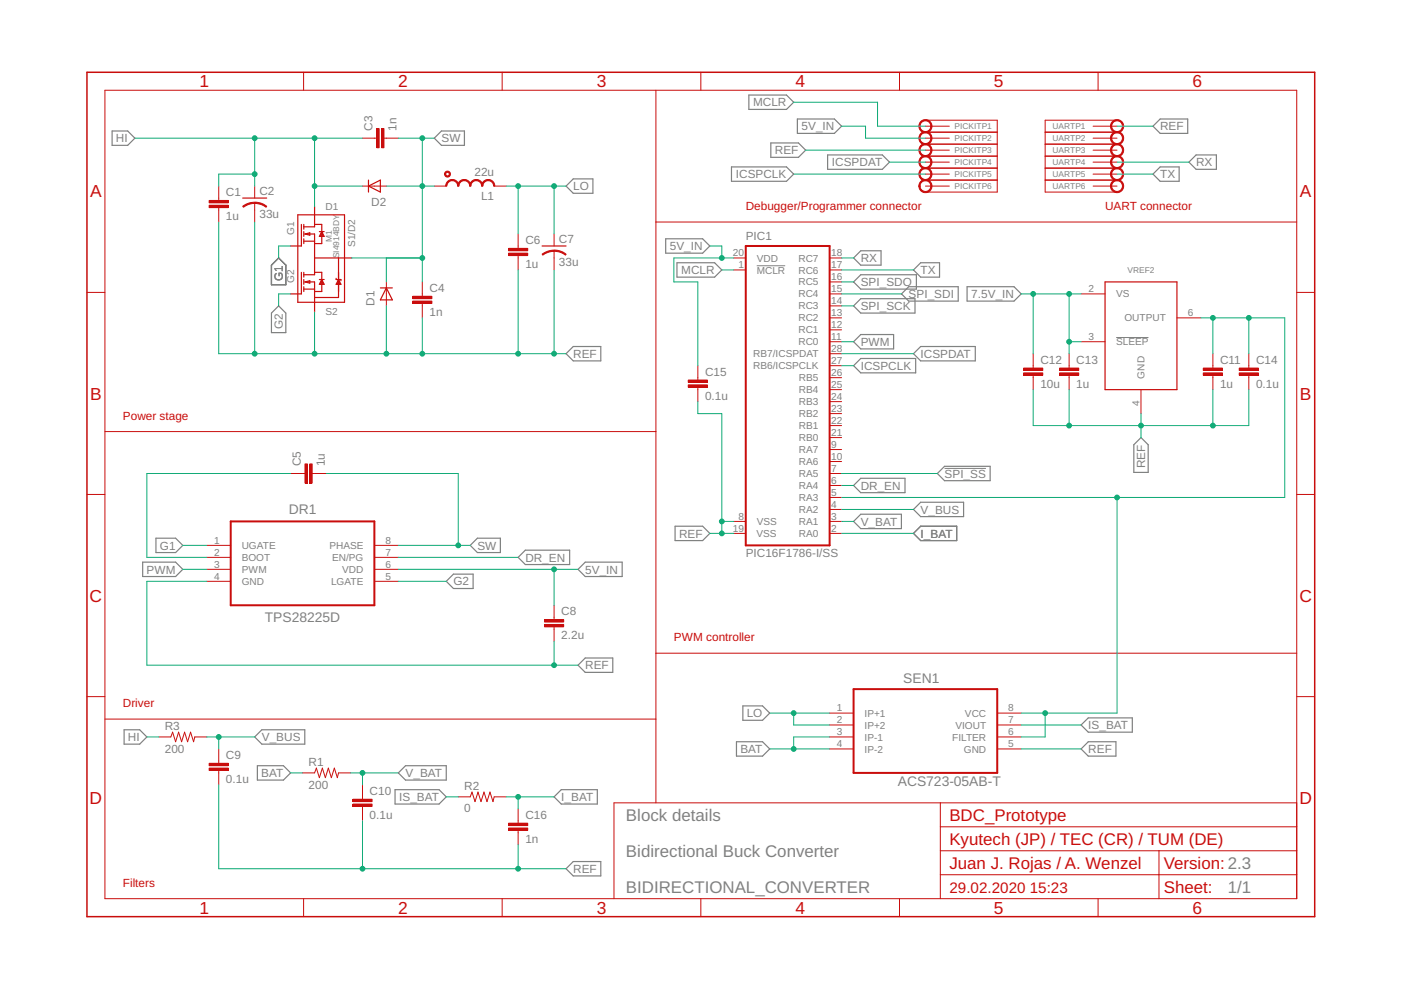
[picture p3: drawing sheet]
<svg xmlns="http://www.w3.org/2000/svg" width="297mm" height="210mm" viewBox="0 0 297 210" stroke-linecap="round" stroke-linejoin="round" font-family="sans-serif">
<defs><g id="words">
<g font-size="3.7" fill="#c90d0c">
<text x="42.3" y="18.5">1</text>
<text x="84.4" y="18.5">2</text>
<text x="126.5" y="18.5">3</text>
<text x="168.6" y="18.5">4</text>
<text x="210.7" y="18.5">5</text>
<text x="252.9" y="18.5">6</text>
<text x="19.1" y="41.9">A</text>
<text x="275.6" y="41.9">A</text>
<text x="19.1" y="84.7">B</text>
<text x="275.6" y="84.7">B</text>
<text x="19" y="127.6">C</text>
<text x="275.5" y="127.6">C</text>
<text x="19" y="170.4">D</text>
<text x="275.5" y="170.4">D</text>
<text x="42.3" y="193.7">1</text>
<text x="84.4" y="193.7">2</text>
<text x="126.5" y="193.7">3</text>
<text x="168.6" y="193.7">4</text>
<text x="210.7" y="193.7">5</text>
<text x="252.9" y="193.7">6</text>
</g>
<g font-size="3.6" fill="#808080">
<text x="132.7" y="174">Block details</text>
<text x="132.7" y="181.7">Bidirectional Buck Converter</text>
<text x="132.7" y="189.3">BIDIRECTIONAL_CONVERTER</text>
<text x="260.3" y="189.3">1/1</text>
</g>
<g font-size="3.6" fill="#c90d0c">
<text x="201.3" y="179.1">Kyutech (JP) / TEC (CR) / TUM (DE)</text>
<text x="201.3" y="174">BDC_Prototype</text>
<text x="201.3" y="184.2">Juan J. Rojas / A. Wenzel</text>
<text x="246.7" y="184.3">Version: 2.3</text>
<text x="246.7" y="189.4">Sheet:</text>
</g>
<text font-size="3.2" fill="#c90d0c" x="201.3" y="189.3">29.02.2020 15:23</text>
<g font-size="2.9" fill="#808080">
<text x="61.2" y="109.1">DR1</text>
<text x="56.1" y="131.9">TPS28225D</text>
<text x="191.5" y="144.9">SEN1</text>
<text x="190.3" y="166.7">ACS723-05AB-T</text>
</g>
<g font-size="2.5" fill="#808080">
<text x="159.7" y="22.6">MCLR</text>
<text x="79" y="27.8" transform="rotate(-90 79 27.8)">C3</text>
<text x="84.1" y="27.8" transform="rotate(-90 84.1 27.8)">1n</text>
<text x="169.9" y="27.6">5V_IN</text>
<text x="246" y="27.6">REF</text>
<text x="24.6" y="30.2">HI</text>
<text x="93.6" y="30.2">SW</text>
<text x="164.3" y="32.7">REF</text>
<text x="176.4" y="35.3">ICSPDAT</text>
<text x="253.6" y="35.3">RX</text>
<text x="47.9" y="41.6">C1</text>
<text x="55" y="41.4">C2</text>
<text x="100.6" y="37.4">22u</text>
<text x="121.5" y="40.3">LO</text>
<text x="156" y="37.8">ICSPCLK</text>
<text x="246" y="37.8">TX</text>
<text x="47.9" y="46.7">1u</text>
<text x="55" y="46.2">33u</text>
<text x="78.7" y="43.8">D2</text>
<text x="102" y="42.5">L1</text>
<text x="111.4" y="51.8">C6</text>
<text x="118.5" y="51.5">C7</text>
<text x="142" y="53">5V_IN</text>
<text x="158.1" y="50.9">PIC1</text>
<text x="60" y="59.6" transform="rotate(-90 60 59.6)">G1</text>
<text x="111.4" y="56.8">1u</text>
<text x="118.5" y="56.3">33u</text>
<text x="144.4" y="58.1">MCLR</text>
<text x="182.5" y="55.6">RX</text>
<text x="195.2" y="58.1">TX</text>
<text x="79.4" y="64.8" transform="rotate(-90 79.4 64.8)">D1</text>
<text x="91.1" y="61.9">C4</text>
<text x="182.5" y="60.7">SPI_SDO</text>
<text x="182.5" y="65.7">SPI_SCK</text>
<text x="192.6" y="63.2">SPI_SDI</text>
<text x="205.9" y="63.2">7.5V_IN</text>
<text x="60" y="69.7" transform="rotate(-90 60 69.7)">G2</text>
<text x="91.1" y="67">1n</text>
<text x="121.5" y="75.9">REF</text>
<text x="182.5" y="73.4">PWM</text>
<text x="195.2" y="75.9">ICSPDAT</text>
<text x="220.6" y="77.2">C12</text>
<text x="228.2" y="77.2">C13</text>
<text x="258.7" y="77.2">C11</text>
<text x="266.3" y="77.2">C14</text>
<text x="149.5" y="79.7">C15</text>
<text x="182.5" y="78.4">ICSPCLK</text>
<text x="220.6" y="82.2">10u</text>
<text x="228.2" y="82.2">1u</text>
<text x="258.7" y="82.2">1u</text>
<text x="266.3" y="82.2">0.1u</text>
<text x="149.5" y="84.8">0.1u</text>
<text x="63.8" y="98.9" transform="rotate(-90 63.8 98.9)">C5</text>
<text x="68.8" y="98.9" transform="rotate(-90 68.8 98.9)">1u</text>
<text x="200.3" y="101.3">SPI_SS</text>
<text x="242.8" y="99.3" transform="rotate(-90 242.8 99.3)">REF</text>
<text x="182.5" y="103.8">DR_EN</text>
<text x="144" y="114">REF</text>
<text x="182.5" y="111.4">V_BAT</text>
<text x="195.2" y="114">I_BAT</text>
<text x="195.2" y="108.9">V_BUS</text>
<text x="33.9" y="116.5">G1</text>
<text x="101.2" y="116.5">SW</text>
<text x="111.4" y="119.1">DR_EN</text>
<text x="158.1" y="118.2">PIC16F1786-I/SS</text>
<text x="31.1" y="121.6">PWM</text>
<text x="96.1" y="124.1">G2</text>
<text x="124.1" y="121.6">5V_IN</text>
<text x="119" y="130.5">C8</text>
<text x="119" y="135.6">2.2u</text>
<text x="124.1" y="141.9">REF</text>
<text x="34.9" y="154.8">R3</text>
<text x="158.3" y="152.1">LO</text>
<text x="230.7" y="154.6">IS_BAT</text>
<text x="27.1" y="157.2">HI</text>
<text x="34.9" y="159.6">200</text>
<text x="47.9" y="161">C9</text>
<text x="55.5" y="157.2">V_BUS</text>
<text x="157" y="159.7">BAT</text>
<text x="230.7" y="159.7">REF</text>
<text x="47.9" y="166">0.1u</text>
<text x="55.4" y="164.8">BAT</text>
<text x="65.4" y="167.2">200</text>
<text x="65.4" y="162.4">R1</text>
<text x="86" y="164.8">V_BAT</text>
<text x="98.4" y="167.5">R2</text>
<text x="78.4" y="173.7">0.1u</text>
<text x="78.4" y="168.6">C10</text>
<text x="84.6" y="169.8">IS_BAT</text>
<text x="98.4" y="172.3">0</text>
<text x="111.4" y="173.7">C16</text>
<text x="119" y="169.8">I_BAT</text>
<text x="111.4" y="178.7">1n</text>
<text x="121.5" y="185.1">REF</text>
</g>
<g font-size="2.5" fill="#c90d0c">
<text x="158.1" y="44.5">Debugger/Programmer connector</text>
<text x="234.3" y="44.5">UART connector</text>
<text x="26.1" y="89">Power stage</text>
<text x="142.9" y="135.9">PWM controller</text>
<text x="26.1" y="149.9">Driver</text>
<text x="26.1" y="188">Filters</text>
</g>
<g font-size="2.1" fill="#808080">
<text x="69" y="44.5">D1</text>
<text x="62.4" y="49.8" transform="rotate(-90 62.4 49.8)">G1</text>
<text x="75.3" y="52.4" transform="rotate(-90 75.3 52.4)">S1/D2</text>
<text x="62.4" y="60" transform="rotate(-90 62.4 60)">G2</text>
<text x="155.4" y="54.3">20</text>
<text x="156.6" y="56.9">1</text>
<text x="160.4" y="55.5">VDD</text>
<text x="160.4" y="58">MCLR</text>
<text x="169.3" y="58">RC6</text>
<text x="169.3" y="55.5">RC7</text>
<text x="176.2" y="59.4">16</text>
<text x="176.2" y="56.9">17</text>
<text x="176.2" y="54.3">18</text>
<text x="169.3" y="60.5">RC5</text>
<text x="169.3" y="63.1">RC4</text>
<text x="169.3" y="65.6">RC3</text>
<text x="176.2" y="62">15</text>
<text x="176.2" y="64.5">14</text>
<text x="230.8" y="62">2</text>
<text x="236.6" y="63.1">VS</text>
<text x="69" y="66.9">S2</text>
<text x="169.3" y="68.1">RC2</text>
<text x="169.3" y="70.7">RC1</text>
<text x="176.2" y="67">13</text>
<text x="176.2" y="69.6">12</text>
<text x="238.4" y="68.1">OUTPUT</text>
<text x="251.9" y="67">6</text>
<text x="159.7" y="75.8">RB7/ICSPDAT</text>
<text x="169.3" y="73.2">RC0</text>
<text x="176.2" y="77.2">27</text>
<text x="176.2" y="74.6">28</text>
<text x="176.2" y="72.1">11</text>
<text x="230.8" y="72.1">3</text>
<text x="236.6" y="73.2">SLEEP</text>
<text x="159.7" y="78.3">RB6/ICSPCLK</text>
<text x="169.4" y="80.8">RB5</text>
<text x="169.4" y="83.4">RB4</text>
<text x="176.2" y="79.7">26</text>
<text x="176.2" y="82.3">25</text>
<text x="242.7" y="80.3" transform="rotate(-90 242.7 80.3)">GND</text>
<text x="169.4" y="85.9">RB3</text>
<text x="169.4" y="88.5">RB2</text>
<text x="176.2" y="84.8">24</text>
<text x="176.2" y="87.3">23</text>
<text x="176.2" y="89.9">22</text>
<text x="241.6" y="86.1" transform="rotate(-90 241.6 86.1)">4</text>
<text x="169.4" y="91">RB1</text>
<text x="169.4" y="93.5">RB0</text>
<text x="176.2" y="95">9</text>
<text x="176.2" y="92.4">21</text>
<text x="169.4" y="101.2">RA5</text>
<text x="169.4" y="96.1">RA7</text>
<text x="169.4" y="98.6">RA6</text>
<text x="176.2" y="100">7</text>
<text x="176.2" y="97.5">10</text>
<text x="169.4" y="106.2">RA3</text>
<text x="169.4" y="103.7">RA4</text>
<text x="176.2" y="107.7">4</text>
<text x="176.2" y="105.1">5</text>
<text x="176.2" y="102.6">6</text>
<text x="155.4" y="112.7">19</text>
<text x="156.6" y="110.2">8</text>
<text x="160.4" y="113.9">VSS</text>
<text x="160.4" y="111.3">VSS</text>
<text x="169.4" y="113.9">RA0</text>
<text x="169.4" y="111.3">RA1</text>
<text x="169.4" y="108.8">RA2</text>
<text x="176.2" y="112.7">2</text>
<text x="176.2" y="110.2">3</text>
<text x="45.4" y="115.3">1</text>
<text x="45.4" y="117.8">2</text>
<text x="51.2" y="116.4">UGATE</text>
<text x="51.2" y="118.9">BOOT</text>
<text x="69.8" y="116.4">PHASE</text>
<text x="70.4" y="118.9">EN/PG</text>
<text x="81.7" y="117.8">7</text>
<text x="81.7" y="115.3">8</text>
<text x="45.4" y="120.4">3</text>
<text x="45.4" y="122.9">4</text>
<text x="51.2" y="121.5">PWM</text>
<text x="51.2" y="124">GND</text>
<text x="70.2" y="124">LGATE</text>
<text x="72.5" y="121.5">VDD</text>
<text x="81.7" y="122.9">5</text>
<text x="81.7" y="120.4">6</text>
<text x="177.4" y="150.8">1</text>
<text x="177.4" y="153.4">2</text>
<text x="177.4" y="155.9">3</text>
<text x="183.3" y="151.9">IP+1</text>
<text x="183.3" y="154.5">IP+2</text>
<text x="202.6" y="154.5">VIOUT</text>
<text x="204.6" y="151.9">VCC</text>
<text x="213.8" y="155.9">6</text>
<text x="213.8" y="153.4">7</text>
<text x="213.8" y="150.8">8</text>
<text x="177.4" y="158.4">4</text>
<text x="183.3" y="157">IP-1</text>
<text x="183.3" y="159.6">IP-2</text>
<text x="201.9" y="157">FILTER</text>
<text x="204.3" y="159.6">GND</text>
<text x="213.8" y="158.4">5</text>
</g>
<g font-size="1.8" fill="#808080">
<text x="202.4" y="27.4">PICKITP1</text>
<text x="202.4" y="29.9">PICKITP2</text>
<text x="223.2" y="27.4">UARTP1</text>
<text x="223.2" y="29.9">UARTP2</text>
<text x="202.4" y="32.5">PICKITP3</text>
<text x="202.4" y="35">PICKITP4</text>
<text x="223.2" y="32.5">UARTP3</text>
<text x="223.2" y="35">UARTP4</text>
<text x="202.4" y="37.5">PICKITP5</text>
<text x="202.4" y="40.1">PICKITP6</text>
<text x="223.2" y="37.5">UARTP5</text>
<text x="223.2" y="40.1">UARTP6</text>
<text x="70.4" y="51.3" transform="rotate(-90 70.4 51.3)">M1</text>
<text x="71.9" y="54.8" transform="rotate(-90 71.9 54.8)">SI4914BDY</text>
<text x="239.1" y="57.9">VREF2</text>
</g>
</g></defs>
<path d="M160.4 56.3h6.1M236.6 71.6h6.9M200.3 99.3h8.7" fill="none" stroke="#808080" stroke-width=".21"/>
<g fill="none" stroke="#808080" stroke-width=".25">
<path d="M23.8 27.8h3.3l1.5 1.5-1.5 1.5h-3.3zM92.1 29.3l1.5-1.5h4.9v3h-4.9zM120 39.5l1.5-1.6h4.2v3.1h-4.2zM155.1 35.4h11.7l1.5 1.5-1.5 1.5h-11.7zM158.8 20.2h8l1.5 1.5-1.5 1.5h-8zM163.4 30.3h5.9l1.5 1.5-1.5 1.6h-5.9zM169.1 25.2h7.8l1.5 1.6-1.5 1.5h-7.8zM175.5 32.9h11.6l1.5 1.5-1.5 1.5h-11.6zM244.5 26.8l1.5-1.6h5.8v3.1h-5.8zM244.5 36.9l1.5-1.5h4v3h-4zM252.1 34.4l1.5-1.5h4.3v3h-4.3zM59.1 54.7l1.5 1.5v4.2h-3v-4.2z"/>
<path d="M141.1 50.6h7.9l1.5 1.6-1.5 1.5h-7.9zM143.5 55.7h8l1.5 1.5-1.5 1.6h-8zM181 54.7l1.5-1.5h4.3v3h-4.3zM181 59.8l1.5-1.5h11.8v3h-11.8zM193.7 57.2l1.5-1.5h4v3.1h-4zM59.1 64.9l1.5 1.5v4.1h-3v-4.1zM120 75l1.5-1.5h5.9v3h-5.9zM181 72.5l1.5-1.6h7v3.1h-7zM181 77.5l1.5-1.5h11.6v3.1h-11.6zM181 64.9l1.5-1.6h11.5v3.1h-11.5zM191.1 62.3l1.6-1.5h10.5v3h-10.5zM193.7 75l1.5-1.5h11.6v3h-11.6z"/>
<path d="M205 60.8h10l1.5 1.5-1.5 1.5h-10zM241.9 92.8l1.5 1.5v5.9h-3v-5.9zM30.2 119.2h7l1.6 1.5-1.6 1.5h-7zM33.1 114.1h4.1l1.6 1.5-1.6 1.6h-4.1zM99.7 115.6l1.5-1.5h4.9v3.1h-4.9zM109.9 118.2l1.5-1.6h9.4v3.1h-9.4zM143.1 111.6h5.9l1.5 1.5-1.5 1.5h-5.9zM181 102.9l1.5-1.5h9.4v3.1h-9.4zM181 110.6l1.5-1.6h8.6v3.1h-8.6zM193.7 113.1l1.5-1.5h7.6v3h-7.6zM193.7 108l1.5-1.5h9.1v3h-9.1zM198.7 100.4l1.6-1.5h9.6v3h-9.6z"/>
<path d="M94.6 123.3l1.5-1.6h4.2v3.1h-4.2zM122.6 120.7l1.5-1.5h7.8v3h-7.8zM124.1 139.5h5.8v3.1h-5.8l-1.5-1.6zM26.3 154.7h3.3l1.5 1.6-1.5 1.5h-3.3zM54 156.3l1.5-1.6h9.1v3.1h-9.1zM156.1 157.3h5.6l1.5 1.5-1.5 1.5h-5.6zM157.5 149.7h4.2l1.5 1.5-1.5 1.5h-4.2zM229.2 158.8l1.5-1.5h5.9v3h-5.9zM229.2 153.7l1.5-1.5h9.4v3h-9.4zM54.6 162.3h5.5l1.5 1.6-1.5 1.5h-5.5zM83.8 167.4h9.3l1.5 1.6-1.5 1.5h-9.3zM86 162.3h8.6v3.1h-8.6l-1.5-1.5z"/>
<path d="M117.5 169l1.5-1.6h7.6v3.1h-7.6zM120 184.2l1.5-1.5h5.9v3h-5.9z"/>
</g>
<g fill="none" stroke="#c90d0c" stroke-width=".21">
<path d="M22.2 19.1h252.7v171.4h-252.7zM64.4 15.3v3.8M106.5 15.3v3.8M139.1 19.1v151.1M148.6 15.3v3.8M190.7 15.3v3.8M232.8 15.3v3.8M139.1 47.1h135.8M18.4 62h3.8M89.5 62.3v.5M89.5 64.3v.6M274.9 62h3.8"/>
<path d="M22.2 91.5h116.9M18.4 104.8h3.8M274.9 104.8h3.8M139.1 138.5h135.8M18.4 147.7h3.8M22.2 152.5h116.9M274.9 147.7h3.8M199.4 170.2v20.3M199.4 175.3h75.5M274.9 170.2h-144.7v20.3M64.4 190.5v3.9M106.5 190.5v3.9"/>
<path d="M148.6 190.5v3.9M190.7 190.5v3.9M199.4 185.5h75.5M199.4 180.4h75.5M232.8 190.5v3.9M245.7 180.4v10.1"/>
</g>
<path d="M18.4 15.3h260.3v179.1h-260.3z" fill="none" stroke="#c90d0c" stroke-width=".32"/>
<g fill="none" stroke="#c90d0c" stroke-width=".25">
<path d="M63.1 45.6h9.9v18.5h-9.9zM63.9 47.6v4.6h-2.3M63.9 57.7v4.6h-2.3M64.4 47.6v1M64.4 49.1v1M64.4 50.6v1M64.4 57.7v1.1M64.4 59.3v1M64.4 51.1h2.3M64.7 49.6h2v8.7h-2.3M64.7 59.8h2v6.3M64.7 59.8l1-.3v.5z"/>
<path d="M64.7 49.6l1-.2v.5zM66.7 43.8v4.3h-2.3M66.7 57.7h1.5v4.1h-1.5M66.7 47.6h1.5v4h-1.5M66.7 54.7h7.9M67.7 59.3h1M67.7 49.1h1M68.2 59.3l.5 1h-1zM68.2 59.3l.3 1M68.2 59.3l-.2 1M68.2 49.1l.5 1h-1zM68.2 49.1l.3 1"/>
<path d="M68.2 49.1l-.2 1M71.3 59v.3h1v.2M71.8 59.3l.5 1h-1zM71.8 54.7v8.4h-5.1M71.8 59.3l.2 1M71.8 59.3l-.3 1M64.4 61.3h2.3M64.4 60.8v1"/>
</g>
<path d="M87.5 62.8h4.1v.5h-4.1z" fill="#c90d0c"/>
<path d="M87.5 62.8h4.1v.5h-4.1z" fill="none" stroke="#c90d0c" stroke-width=".21"/>
<path d="M87.5 63.8h4.1v.5h-4.1z" fill="#c90d0c"/>
<path d="M76.9 39.5h5M81.9 59.8v5.1M89.5 59.8v2.5M87.5 63.8h4.1v.5h-4.1zM89.5 64.9v2.5" fill="none" stroke="#c90d0c" stroke-width=".21"/>
<path d="M78.1 39.5l2.5-1.3v2.5zM78.1 38.2v2.5M80.6 61h2.6M81.9 61l1.3 2.6h-2.6z" fill="none" stroke="#c90d0c" stroke-width=".25"/>
<path d="M94.9 38.5l.5-.4h.5v.2l-.7 .3-.3 .3-.2 .6h-.2z" fill-rule="evenodd" fill="#c90d0c"/>
<path d="M94.9 38.5l.5-.4h.5v.2l-.7 .3-.3 .3-.2 .6h-.2z" fill="none" stroke="#c90d0c" stroke-width=".21"/>
<path d="M95.9 38.1a1.37 1.37 0 0 1 1.4 1.4h-.3l-.1-.6-.3-.3-.7-.3z" fill-rule="evenodd" fill="#c90d0c"/>
<path d="M95.9 38.1a1.37 1.37 0 0 1 1.4 1.4h-.3l-.1-.6-.3-.3-.7-.3z" fill="none" stroke="#c90d0c" stroke-width=".21"/>
<path d="M97.4 38.5l.6-.4h.4v.2l-.7 .3-.3 .3-.1 .6h-.3z" fill-rule="evenodd" fill="#c90d0c"/>
<path d="M97.4 38.5l.6-.4h.4v.2l-.7 .3-.3 .3-.1 .6h-.3z" fill="none" stroke="#c90d0c" stroke-width=".21"/>
<path d="M98.4 38.1a1.37 1.37 0 0 1 1.4 1.4h-.2l-.1-.6-.4-.3-.7-.3z" fill-rule="evenodd" fill="#c90d0c"/>
<path d="M98.4 38.1a1.37 1.37 0 0 1 1.4 1.4h-.2l-.1-.6-.4-.3-.7-.3z" fill="none" stroke="#c90d0c" stroke-width=".21"/>
<path d="M100 38.5l.5-.4h.5v.2l-.7 .3-.4 .3-.1 .6h-.2z" fill-rule="evenodd" fill="#c90d0c"/>
<path d="M100 38.5l.5-.4h.5v.2l-.7 .3-.4 .3-.1 .6h-.2z" fill="none" stroke="#c90d0c" stroke-width=".21"/>
<path d="M101 38.1a1.37 1.37 0 0 1 1.4 1.4h-.3l-.1-.6-.3-.3-.7-.3z" fill-rule="evenodd" fill="#c90d0c"/>
<path d="M101 38.1a1.37 1.37 0 0 1 1.4 1.4h-.3l-.1-.6-.3-.3-.7-.3z" fill="none" stroke="#c90d0c" stroke-width=".21"/>
<path d="M102.5 38.5l.5-.4h.5v.2l-.7 .3-.3 .3-.1 .6h-.3z" fill-rule="evenodd" fill="#c90d0c"/>
<path d="M102.5 38.5l.5-.4h.5v.2l-.7 .3-.3 .3-.1 .6h-.3z" fill="none" stroke="#c90d0c" stroke-width=".21"/>
<path d="M103.5 38.1a1.37 1.37 0 0 1 1.4 1.4h-.3l-.1-.6-.3-.3-.7-.3z" fill-rule="evenodd" fill="#c90d0c"/>
<path d="M92.1 39.5h2.5M103.5 38.1a1.37 1.37 0 0 1 1.4 1.4h-.3l-.1-.6-.3-.3-.7-.3zM104.8 39.5h2.5" fill="none" stroke="#c90d0c" stroke-width=".21"/>
<path d="M94.4 36.5a.63 .63 0 0 1 1 .1 .63 .63 0 0 1-.4 .9 .63 .63 0 0 1-.8-.6h.3a.38 .38 0 0 1 .5-.4 .38 .38 0 0 1 .2 .6 .38 .38 0 0 1-.7 0v-.2h-.3z" fill-rule="evenodd" fill="#c90d0c"/>
<path d="M79.4 29.3h.5M81.4 29.3h.5M94.4 36.5a.63 .63 0 0 1 1 .1 .63 .63 0 0 1-.4 .9 .63 .63 0 0 1-.8-.6h.3a.38 .38 0 0 1 .5-.4 .38 .38 0 0 1 .2 .6 .38 .38 0 0 1-.7 0v-.2h-.3z" fill="none" stroke="#c90d0c" stroke-width=".21"/>
<path d="M79.9 27.3h.5v4h-.5z" fill="#c90d0c"/>
<path d="M79.9 27.3h.5v4h-.5z" fill="none" stroke="#c90d0c" stroke-width=".21"/>
<path d="M80.9 27.3h.5v4h-.5z" fill="#c90d0c"/>
<path d="M76.9 29.3h2.5M80.9 27.3h.5v4h-.5zM81.9 29.3h2.6M109.9 52.2v.5M109.9 54.2v.5" fill="none" stroke="#c90d0c" stroke-width=".21"/>
<path d="M107.8 52.7h4.1v.5h-4.1z" fill="#c90d0c"/>
<path d="M107.8 52.7h4.1v.5h-4.1z" fill="none" stroke="#c90d0c" stroke-width=".21"/>
<path d="M107.8 53.7h4.1v.5h-4.1z" fill="#c90d0c"/>
<path d="M107.8 53.7h4.1v.5h-4.1zM109.9 49.6v2.6M109.9 54.7v2.5M117.5 53.2v1.5" fill="none" stroke="#c90d0c" stroke-width=".21"/>
<path d="M114.9 52.2h5.1" fill="none" stroke="#c90d0c" stroke-width=".25"/>
<path d="M117.5 53l1.3 .2 1.2 .7-.1 .2-1.4-.7-1-.1z" fill-rule="evenodd" fill="#c90d0c"/>
<path d="M117.5 53l1.3 .2 1.2 .7-.1 .2-1.4-.7-1-.1z" fill="none" stroke="#c90d0c" stroke-width=".21"/>
<path d="M114.9 53.9l1.2-.6 1.4-.3v.3l-1 .1-1.4 .7z" fill-rule="evenodd" fill="#c90d0c"/>
<path d="M46.4 42v.5M46.4 44v.5M114.9 53.9l1.2-.6 1.4-.3v.3l-1 .1-1.4 .7zM117.5 49.6v2.6M117.5 54.7v2.5" fill="none" stroke="#c90d0c" stroke-width=".21"/>
<path d="M44.3 42.5h4.1v.5h-4.1z" fill="#c90d0c"/>
<path d="M44.3 42.5h4.1v.5h-4.1z" fill="none" stroke="#c90d0c" stroke-width=".21"/>
<path d="M44.3 43.5h4.1v.5h-4.1z" fill="#c90d0c"/>
<path d="M46.4 39.5v2.5M44.3 43.5h4.1v.5h-4.1zM46.4 44.5v2.6M54 43v1.5" fill="none" stroke="#c90d0c" stroke-width=".21"/>
<path d="M51.5 42h5" fill="none" stroke="#c90d0c" stroke-width=".25"/>
<path d="M54 42.9l1.4 .2 1.2 .7-.2 .1-.9-.5-1.5-.3z" fill-rule="evenodd" fill="#c90d0c"/>
<path d="M54 42.9l1.4 .2 1.2 .7-.2 .1-.9-.5-1.5-.3z" fill="none" stroke="#c90d0c" stroke-width=".21"/>
<path d="M51.5 43.7l1.1-.6 1.4-.2v.2l-1 .2-1.4 .6z" fill-rule="evenodd" fill="#c90d0c"/>
<path d="M54 39.5v2.5M51.5 43.7l1.1-.6 1.4-.2v.2l-1 .2-1.4 .6zM54 44.5v2.6M64.2 100.4h.5M66.2 100.4h.5" fill="none" stroke="#c90d0c" stroke-width=".21"/>
<path d="M64.7 98.4h.5v4h-.5z" fill="#c90d0c"/>
<path d="M64.7 98.4h.5v4h-.5z" fill="none" stroke="#c90d0c" stroke-width=".21"/>
<path d="M65.7 98.4h.5v4h-.5z" fill="#c90d0c"/>
<path d="M65.7 98.4h.5v4h-.5zM61.6 100.4h2.6M66.7 100.4h2.5M117.5 130.9v.5M117.5 132.9v.5" fill="none" stroke="#c90d0c" stroke-width=".21"/>
<path d="M115.4 131.4h4.1v.5h-4.1z" fill="#c90d0c"/>
<path d="M115.4 131.4h4.1v.5h-4.1z" fill="none" stroke="#c90d0c" stroke-width=".21"/>
<path d="M115.4 132.4h4.1v.5h-4.1z" fill="#c90d0c"/>
<g fill="none" stroke="#c90d0c" stroke-width=".21">
<path d="M155.6 57.2h2.5M155.6 54.7h2.5M175.9 57.2h2.5M175.9 59.8h2.5M175.9 54.7h2.5M175.9 77.5h2.5M175.9 75h2.5M175.9 62.3h2.5M175.9 64.9h2.5M175.9 67.4h2.5M175.9 69.9h2.5M175.9 72.5h2.5"/>
<path d="M175.9 95.3h2.5M175.9 97.9h2.5M175.9 80.1h2.5M175.9 82.6h2.5M175.9 85.2h2.5M175.9 87.7h2.5M175.9 90.2h2.5M175.9 92.8h2.5M43.8 115.6h5.1M43.8 118.2h5.1M79.4 115.6h5.1M79.4 118.2h5.1"/>
<path d="M155.6 113.1h2.5M155.6 110.6h2.5M175.9 113.1h2.5M175.9 110.6h2.5M175.9 108h2.5M175.9 105.5h2.5M175.9 102.9h2.5M175.9 100.4h2.5M43.8 120.7h5.1M43.8 123.3h5.1M79.4 120.7h5.1M79.4 123.3h5.1"/>
<path d="M115.4 132.4h4.1v.5h-4.1zM117.5 128.3v2.6M117.5 133.4v2.6M33.7 156.3h2.5l.4-1.1 .6 2.1 .7-2.1 .6 2.1 .6-2.1 .7 2.1 .6-2.1 .6 2.1 .3-1h2.5M46.4 161.3v.5M46.4 163.4v.5"/>
</g>
<path d="M158.1 52.2h17.8v63.4h-17.8zM48.9 110.6h30.5v17.7h-30.5z" fill="none" stroke="#c90d0c" stroke-width=".42"/>
<path d="M44.3 161.8h4.1v.5h-4.1z" fill="#c90d0c"/>
<path d="M44.3 161.8h4.1v.5h-4.1z" fill="none" stroke="#c90d0c" stroke-width=".21"/>
<path d="M44.3 162.9h4.1v.5h-4.1z" fill="#c90d0c"/>
<path d="M46.4 158.8v2.5M44.3 162.9h4.1v.5h-4.1zM46.4 163.9v2.5M64.2 163.9h2.5l.4-1 .6 2 .6-2 .7 2 .6-2 .7 2 .6-2 .6 2 .3-1h2.5M76.9 169v.5M76.9 171v.5" fill="none" stroke="#c90d0c" stroke-width=".21"/>
<path d="M74.8 169.5h4.1v.5h-4.1z" fill="#c90d0c"/>
<path d="M74.8 169.5h4.1v.5h-4.1z" fill="none" stroke="#c90d0c" stroke-width=".21"/>
<path d="M74.8 170.5h4.1v.5h-4.1z" fill="#c90d0c"/>
<path d="M196.2 26.8h5.1M196.2 25.5h15.2v2.5h-15.2M74.8 170.5h4.1v.5h-4.1zM76.9 166.4v2.6M76.9 171.5v2.5" fill="none" stroke="#c90d0c" stroke-width=".21"/>
<path d="M195.2 25.8a1.4 1.4 0 0 1 2.2 .2 1.4 1.4 0 0 1-.8 2.1 1.4 1.4 0 0 1-1.8-1.3h.3a1.14 1.14 0 0 1 1.6-1 1.14 1.14 0 0 1 .2 1.9 1.14 1.14 0 0 1-1.8-.7v-.2h-.3z" fill-rule="evenodd" fill="#c90d0c"/>
<path d="M195.2 25.8a1.4 1.4 0 0 1 2.2 .2 1.4 1.4 0 0 1-.8 2.1 1.4 1.4 0 0 1-1.8-1.3h.3a1.14 1.14 0 0 1 1.6-1 1.14 1.14 0 0 1 .2 1.9 1.14 1.14 0 0 1-1.8-.7v-.2h-.3zM196.2 29.3h5.1M196.2 28h15.2v2.6h-15.2" fill="none" stroke="#c90d0c" stroke-width=".21"/>
<path d="M195.2 28.3a1.4 1.4 0 0 1 2.2 .2 1.4 1.4 0 0 1-.8 2.1 1.4 1.4 0 0 1-1.8-1.3h.3a1.14 1.14 0 0 1 1.6-1 1.14 1.14 0 0 1 .2 2 1.14 1.14 0 0 1-1.8-.7v-.3h-.3z" fill-rule="evenodd" fill="#c90d0c"/>
<path d="M195.2 28.3a1.4 1.4 0 0 1 2.2 .2 1.4 1.4 0 0 1-.8 2.1 1.4 1.4 0 0 1-1.8-1.3h.3a1.14 1.14 0 0 1 1.6-1 1.14 1.14 0 0 1 .2 2 1.14 1.14 0 0 1-1.8-.7v-.3h-.3zM196.2 31.8h5.1M196.2 30.6h15.2v2.5h-15.2" fill="none" stroke="#c90d0c" stroke-width=".21"/>
<path d="M195.2 30.9a1.4 1.4 0 0 1 2.2 .2 1.4 1.4 0 0 1-.8 2.1 1.4 1.4 0 0 1-1.8-1.4h.3a1.14 1.14 0 0 1 1.6-.9 1.14 1.14 0 0 1 .2 1.9 1.14 1.14 0 0 1-1.8-.7v-.3h-.3z" fill-rule="evenodd" fill="#c90d0c"/>
<path d="M195.2 30.9a1.4 1.4 0 0 1 2.2 .2 1.4 1.4 0 0 1-.8 2.1 1.4 1.4 0 0 1-1.8-1.4h.3a1.14 1.14 0 0 1 1.6-.9 1.14 1.14 0 0 1 .2 1.9 1.14 1.14 0 0 1-1.8-.7v-.3h-.3zM196.2 34.4h5.1M196.2 33.1h15.2v2.5h-15.2" fill="none" stroke="#c90d0c" stroke-width=".21"/>
<path d="M195.2 33.4a1.4 1.4 0 0 1 2.2 .2 1.4 1.4 0 0 1-.8 2.1 1.4 1.4 0 0 1-1.8-1.3h.3a1.14 1.14 0 0 1 1.6-1 1.14 1.14 0 0 1 .2 1.9 1.14 1.14 0 0 1-1.8-.7v-.2h-.3z" fill-rule="evenodd" fill="#c90d0c"/>
<path d="M195.2 33.4a1.4 1.4 0 0 1 2.2 .2 1.4 1.4 0 0 1-.8 2.1 1.4 1.4 0 0 1-1.8-1.3h.3a1.14 1.14 0 0 1 1.6-1 1.14 1.14 0 0 1 .2 1.9 1.14 1.14 0 0 1-1.8-.7v-.2h-.3zM196.2 36.9h5.1M196.2 35.6h15.2v2.6h-15.2" fill="none" stroke="#c90d0c" stroke-width=".21"/>
<path d="M195.2 36a1.4 1.4 0 0 1 2.2 .2 1.4 1.4 0 0 1-.8 2 1.4 1.4 0 0 1-1.8-1.3h.3a1.14 1.14 0 0 1 1.6-.9 1.14 1.14 0 0 1 .2 1.9 1.14 1.14 0 0 1-1.8-.7v-.3h-.3z" fill-rule="evenodd" fill="#c90d0c"/>
<path d="M195.2 36a1.4 1.4 0 0 1 2.2 .2 1.4 1.4 0 0 1-.8 2 1.4 1.4 0 0 1-1.8-1.3h.3a1.14 1.14 0 0 1 1.6-.9 1.14 1.14 0 0 1 .2 1.9 1.14 1.14 0 0 1-1.8-.7v-.3h-.3zM196.2 39.5h5.1M196.2 38.2h15.2v2.5h-15.2" fill="none" stroke="#c90d0c" stroke-width=".21"/>
<path d="M195.2 38.5a1.4 1.4 0 0 1 2.2 .2 1.4 1.4 0 0 1-.8 2.1 1.4 1.4 0 0 1-1.8-1.3h.3a1.14 1.14 0 0 1 1.6-1 1.14 1.14 0 0 1 .2 1.9 1.14 1.14 0 0 1-1.8-.7v-.2h-.3z" fill-rule="evenodd" fill="#c90d0c"/>
<path d="M195.2 38.5a1.4 1.4 0 0 1 2.2 .2 1.4 1.4 0 0 1-.8 2.1 1.4 1.4 0 0 1-1.8-1.3h.3a1.14 1.14 0 0 1 1.6-1 1.14 1.14 0 0 1 .2 1.9 1.14 1.14 0 0 1-1.8-.7v-.2h-.3zM231.8 26.8h5M236.8 25.5h-15.2v2.5h15.2" fill="none" stroke="#c90d0c" stroke-width=".21"/>
<path d="M235.8 25.8a1.4 1.4 0 0 1 2.2 .2 1.4 1.4 0 0 1-.8 2.1 1.4 1.4 0 0 1-1.8-1.3h.3a1.15 1.15 0 0 1 1.6-1.1 1.15 1.15 0 0 1 .3 1.9 1.15 1.15 0 0 1-1.9-.6v-.2h-.3z" fill-rule="evenodd" fill="#c90d0c"/>
<path d="M231.8 29.3h5M235.8 25.8a1.4 1.4 0 0 1 2.2 .2 1.4 1.4 0 0 1-.8 2.1 1.4 1.4 0 0 1-1.8-1.3h.3a1.15 1.15 0 0 1 1.6-1.1 1.15 1.15 0 0 1 .3 1.9 1.15 1.15 0 0 1-1.9-.6v-.2h-.3zM236.8 28h-15.2v2.6h15.2" fill="none" stroke="#c90d0c" stroke-width=".21"/>
<path d="M235.8 28.3a1.4 1.4 0 0 1 2.2 .3 1.4 1.4 0 0 1-.8 2.1 1.4 1.4 0 0 1-1.8-1.4h.3a1.15 1.15 0 0 1 1.6-1.1 1.15 1.15 0 0 1 .3 1.9 1.15 1.15 0 0 1-1.9-.5v-.3h-.3z" fill-rule="evenodd" fill="#c90d0c"/>
<path d="M231.8 31.8h5M235.8 28.3a1.4 1.4 0 0 1 2.2 .3 1.4 1.4 0 0 1-.8 2.1 1.4 1.4 0 0 1-1.8-1.4h.3a1.15 1.15 0 0 1 1.6-1.1 1.15 1.15 0 0 1 .3 1.9 1.15 1.15 0 0 1-1.9-.5v-.3h-.3zM236.8 30.6h-15.2v2.5h15.2" fill="none" stroke="#c90d0c" stroke-width=".21"/>
<path d="M235.8 30.9a1.4 1.4 0 0 1 2.2 .2 1.4 1.4 0 0 1-.8 2.1 1.4 1.4 0 0 1-1.8-1.4h.3a1.15 1.15 0 0 1 1.6-1.1 1.15 1.15 0 0 1 .3 2 1.15 1.15 0 0 1-1.9-.6v-.3h-.3z" fill-rule="evenodd" fill="#c90d0c"/>
<path d="M231.8 34.4h5M235.8 30.9a1.4 1.4 0 0 1 2.2 .2 1.4 1.4 0 0 1-.8 2.1 1.4 1.4 0 0 1-1.8-1.4h.3a1.15 1.15 0 0 1 1.6-1.1 1.15 1.15 0 0 1 .3 2 1.15 1.15 0 0 1-1.9-.6v-.3h-.3zM236.8 33.1h-15.2v2.5h15.2" fill="none" stroke="#c90d0c" stroke-width=".21"/>
<path d="M235.8 33.4a1.4 1.4 0 0 1 2.2 .3 1.4 1.4 0 0 1-.8 2 1.4 1.4 0 0 1-1.8-1.3h.3a1.15 1.15 0 0 1 1.6-1.1 1.15 1.15 0 0 1 .3 1.9 1.15 1.15 0 0 1-1.9-.6v-.2h-.3z" fill-rule="evenodd" fill="#c90d0c"/>
<path d="M231.8 36.9h5M235.8 33.4a1.4 1.4 0 0 1 2.2 .3 1.4 1.4 0 0 1-.8 2 1.4 1.4 0 0 1-1.8-1.3h.3a1.15 1.15 0 0 1 1.6-1.1 1.15 1.15 0 0 1 .3 1.9 1.15 1.15 0 0 1-1.9-.6v-.2h-.3zM236.8 35.6h-15.2v2.6h15.2" fill="none" stroke="#c90d0c" stroke-width=".21"/>
<path d="M235.8 36a1.4 1.4 0 0 1 2.2 .2 1.4 1.4 0 0 1-.8 2.1 1.4 1.4 0 0 1-1.8-1.4h.3a1.15 1.15 0 0 1 1.6-1.1 1.15 1.15 0 0 1 .3 1.9 1.15 1.15 0 0 1-1.9-.5v-.3h-.3z" fill-rule="evenodd" fill="#c90d0c"/>
<path d="M231.8 39.5h5M235.8 36a1.4 1.4 0 0 1 2.2 .2 1.4 1.4 0 0 1-.8 2.1 1.4 1.4 0 0 1-1.8-1.4h.3a1.15 1.15 0 0 1 1.6-1.1 1.15 1.15 0 0 1 .3 1.9 1.15 1.15 0 0 1-1.9-.5v-.3h-.3zM236.8 38.2h-15.2v2.5h15.2" fill="none" stroke="#c90d0c" stroke-width=".21"/>
<path d="M235.8 38.5a1.4 1.4 0 0 1 2.2 .2 1.4 1.4 0 0 1-.8 2.1 1.4 1.4 0 0 1-1.8-1.3h.3a1.15 1.15 0 0 1 1.6-1.1 1.15 1.15 0 0 1 .3 1.9 1.15 1.15 0 0 1-1.9-.6v-.2h-.3z" fill-rule="evenodd" fill="#c90d0c"/>
<g fill="none" stroke="#c90d0c" stroke-width=".21">
<path d="M235.8 38.5a1.4 1.4 0 0 1 2.2 .2 1.4 1.4 0 0 1-.8 2.1 1.4 1.4 0 0 1-1.8-1.3h.3a1.15 1.15 0 0 1 1.6-1.1 1.15 1.15 0 0 1 .3 1.9 1.15 1.15 0 0 1-1.9-.6v-.2h-.3zM229.2 62.3h5.1M229.2 72.5h5.1M249.5 67.4h5.1M257.2 77.5v.5M257.2 79.6v.5M241.9 82.6v5.1M175.9 151.2h5.1M175.9 153.7h5.1M175.9 156.3h5.1M175.9 158.8h5.1M211.4 151.2h5.1"/>
<path d="M211.4 153.7h5.1M211.4 156.3h5.1M211.4 158.8h5.1M97.2 169h2.5l.4-1.1 .6 2.1 .6-2.1 .7 2.1 .6-2.1 .7 2.1 .6-2.1 .6 2.1 .3-1h2.5"/>
</g>
<path d="M181 146.1h30.4v17.8h-30.4z" fill="none" stroke="#c90d0c" stroke-width=".42"/>
<path d="M234.3 59.8h15.2v22.8h-15.2z" fill="none" stroke="#c90d0c" stroke-width=".25"/>
<path d="M255.1 78h4.1v.5h-4.1z" fill="#c90d0c"/>
<path d="M255.1 78h4.1v.5h-4.1z" fill="none" stroke="#c90d0c" stroke-width=".21"/>
<path d="M255.1 79.1h4.1v.5h-4.1z" fill="#c90d0c"/>
<path d="M219.1 77.5v.5M219.1 79.6v.5M255.1 79.1h4.1v.5h-4.1zM257.2 75v2.5M257.2 80.1v2.5" fill="none" stroke="#c90d0c" stroke-width=".21"/>
<path d="M217 78h4.1v.5h-4.1z" fill="#c90d0c"/>
<path d="M217 78h4.1v.5h-4.1z" fill="none" stroke="#c90d0c" stroke-width=".21"/>
<path d="M217 79.1h4.1v.5h-4.1z" fill="#c90d0c"/>
<path d="M217 79.1h4.1v.5h-4.1zM219.1 75v2.5M226.7 77.5v.5M226.7 79.6v.5M219.1 80.1v2.5" fill="none" stroke="#c90d0c" stroke-width=".21"/>
<path d="M224.6 78h4.1v.5h-4.1z" fill="#c90d0c"/>
<path d="M224.6 78h4.1v.5h-4.1z" fill="none" stroke="#c90d0c" stroke-width=".21"/>
<path d="M224.6 79.1h4.1v.5h-4.1z" fill="#c90d0c"/>
<path d="M224.6 79.1h4.1v.5h-4.1zM226.7 75v2.5M264.8 77.5v.5M264.8 79.6v.5M226.7 80.1v2.5" fill="none" stroke="#c90d0c" stroke-width=".21"/>
<path d="M262.7 78h4.1v.5h-4.1z" fill="#c90d0c"/>
<path d="M262.7 78h4.1v.5h-4.1z" fill="none" stroke="#c90d0c" stroke-width=".21"/>
<path d="M262.7 79.1h4.1v.5h-4.1z" fill="#c90d0c"/>
<path d="M262.7 79.1h4.1v.5h-4.1zM264.8 75v2.5M148 80.1v.5M148 82.1v.5M264.8 80.1v2.5" fill="none" stroke="#c90d0c" stroke-width=".21"/>
<path d="M145.9 80.6h4.1v.5h-4.1z" fill="#c90d0c"/>
<path d="M145.9 80.6h4.1v.5h-4.1z" fill="none" stroke="#c90d0c" stroke-width=".21"/>
<path d="M145.9 81.6h4.1v.5h-4.1z" fill="#c90d0c"/>
<path d="M148 77.5v2.6M145.9 81.6h4.1v.5h-4.1zM148 82.6v2.6M109.9 174v.5M109.9 176.1v.5" fill="none" stroke="#c90d0c" stroke-width=".21"/>
<path d="M107.8 174.5h4.1v.5h-4.1z" fill="#c90d0c"/>
<path d="M107.8 174.5h4.1v.5h-4.1z" fill="none" stroke="#c90d0c" stroke-width=".21"/>
<path d="M107.8 175.6h4.1v.5h-4.1z" fill="#c90d0c"/>
<path d="M107.8 175.6h4.1v.5h-4.1zM109.9 171.5v2.5M109.9 176.6v2.5" fill="none" stroke="#c90d0c" stroke-width=".21"/>
<path d="M46.4 47.1v27.9h73.6M54 47.1v27.9" fill="none" stroke="#0dab76" stroke-width=".21"/>
<circle cx="54" cy="75" r=".51" fill="#0dab76"/>
<g fill="none" stroke="#0dab76" stroke-width=".21">
<path d="M66.7 66.1v8.9"/>
<circle cx="54" cy="75" r=".51"/>
</g>
<circle cx="66.7" cy="75" r=".51" fill="#0dab76"/>
<g fill="none" stroke="#0dab76" stroke-width=".21">
<path d="M81.9 64.9v10.1"/>
<circle cx="66.7" cy="75" r=".51"/>
</g>
<circle cx="81.9" cy="75" r=".51" fill="#0dab76"/>
<g fill="none" stroke="#0dab76" stroke-width=".21">
<path d="M89.5 67.4v7.6"/>
<circle cx="81.9" cy="75" r=".51"/>
</g>
<circle cx="89.5" cy="75" r=".51" fill="#0dab76"/>
<g fill="none" stroke="#0dab76" stroke-width=".21">
<path d="M109.9 57.2v17.8"/>
<circle cx="89.5" cy="75" r=".51"/>
</g>
<circle cx="109.9" cy="75" r=".51" fill="#0dab76"/>
<g fill="none" stroke="#0dab76" stroke-width=".21">
<path d="M117.5 57.2v17.8"/>
<circle cx="109.9" cy="75" r=".51"/>
</g>
<circle cx="117.5" cy="75" r=".51" fill="#0dab76"/>
<g fill="none" stroke="#0dab76" stroke-width=".21">
<path d="M43.8 123.3h-12.7v17.7h91.5M117.5 136v5"/>
<circle cx="117.5" cy="75" r=".51"/>
</g>
<circle cx="117.5" cy="141" r=".51" fill="#0dab76"/>
<g fill="none" stroke="#0dab76" stroke-width=".21">
<path d="M150.5 113.1h5.1M155.6 110.6h-2.6v2.5"/>
<circle cx="117.5" cy="141" r=".51"/>
</g>
<circle cx="153" cy="113.1" r=".51" fill="#0dab76"/>
<g fill="none" stroke="#0dab76" stroke-width=".21">
<path d="M153 87.7v22.9"/>
<circle cx="153" cy="113.1" r=".51"/>
</g>
<circle cx="153" cy="110.6" r=".51" fill="#0dab76"/>
<g fill="none" stroke="#0dab76" stroke-width=".21">
<path d="M148 85.2v2.5h5M241.9 87.7v5.1M257.2 82.6v7.6h-15.3M216.5 158.8h12.7"/>
<circle cx="153" cy="110.6" r=".51"/>
</g>
<circle cx="241.9" cy="90.2" r=".51" fill="#0dab76"/>
<g fill="none" stroke="#0dab76" stroke-width=".21">
<path d="M219.1 82.6v7.6h22.8M226.7 82.6v7.6"/>
<circle cx="241.9" cy="90.2" r=".51"/>
</g>
<circle cx="226.7" cy="90.2" r=".51" fill="#0dab76"/>
<g fill="none" stroke="#0dab76" stroke-width=".21">
<path d="M264.8 82.6v7.6h-7.6"/>
<circle cx="226.7" cy="90.2" r=".51"/>
</g>
<circle cx="257.2" cy="90.2" r=".51" fill="#0dab76"/>
<g fill="none" stroke="#0dab76" stroke-width=".21">
<path d="M170.8 31.8h25.4M46.4 166.4v17.8h63.5M76.9 174v10.2"/>
<circle cx="257.2" cy="90.2" r=".51"/>
</g>
<circle cx="76.9" cy="184.2" r=".51" fill="#0dab76"/>
<g fill="none" stroke="#0dab76" stroke-width=".21">
<path d="M109.9 179.1v5.1h10.1"/>
<circle cx="76.9" cy="184.2" r=".51"/>
</g>
<circle cx="109.9" cy="184.2" r=".51" fill="#0dab76"/>
<g fill="none" stroke="#0dab76" stroke-width=".21">
<path d="M236.8 26.8h7.7M74.6 54.7h14.9v5.1M81.9 54.7v5.1"/>
<circle cx="109.9" cy="184.2" r=".51"/>
</g>
<circle cx="89.5" cy="54.7" r=".51" fill="#0dab76"/>
<g fill="none" stroke="#0dab76" stroke-width=".21">
<path d="M81.9 39.5h7.6M84.5 29.3h5v25.4"/>
<circle cx="89.5" cy="54.7" r=".51"/>
</g>
<circle cx="89.5" cy="39.5" r=".51" fill="#0dab76"/>
<g fill="none" stroke="#0dab76" stroke-width=".21">
<path d="M89.5 39.5h2.6M89.5 29.3h2.6"/>
<circle cx="89.5" cy="39.5" r=".51"/>
</g>
<circle cx="89.5" cy="29.3" r=".51" fill="#0dab76"/>
<g fill="none" stroke="#0dab76" stroke-width=".21">
<path d="M69.2 100.4h28v15.2M84.5 115.6h15.2"/>
<circle cx="89.5" cy="29.3" r=".51"/>
</g>
<circle cx="97.2" cy="115.6" r=".51" fill="#0dab76"/>
<g fill="none" stroke="#0dab76" stroke-width=".21">
<path d="M66.7 39.5h10.2M76.9 29.3h-10.2v14.5M61.6 52.2h-2.5v2.5M61.6 62.3h-2.5v2.6M38.8 115.6h5M84.5 123.3h10.1"/>
<circle cx="97.2" cy="115.6" r=".51"/>
</g>
<circle cx="66.7" cy="39.5" r=".51" fill="#0dab76"/>
<circle cx="66.7" cy="39.5" r=".51" fill="none" stroke="#0dab76" stroke-width=".21"/>
<circle cx="66.7" cy="29.3" r=".51" fill="#0dab76"/>
<g fill="none" stroke="#0dab76" stroke-width=".21">
<path d="M54 36.9h-7.6v2.6M66.7 29.3h-12.7v10.2"/>
<circle cx="66.7" cy="29.3" r=".51"/>
</g>
<circle cx="54" cy="36.9" r=".51" fill="#0dab76"/>
<g fill="none" stroke="#0dab76" stroke-width=".21">
<path d="M28.6 29.3h25.4"/>
<circle cx="54" cy="36.9" r=".51"/>
</g>
<circle cx="54" cy="29.3" r=".51" fill="#0dab76"/>
<g fill="none" stroke="#0dab76" stroke-width=".21">
<path d="M107.3 39.5h12.7M109.9 39.5v10.1M31.1 156.3h2.6"/>
<circle cx="54" cy="29.3" r=".51"/>
</g>
<circle cx="109.9" cy="39.5" r=".51" fill="#0dab76"/>
<g fill="none" stroke="#0dab76" stroke-width=".21">
<path d="M117.5 39.5v10.1"/>
<circle cx="109.9" cy="39.5" r=".51"/>
</g>
<circle cx="117.5" cy="39.5" r=".51" fill="#0dab76"/>
<g fill="none" stroke="#0dab76" stroke-width=".21">
<path d="M163.2 151.2h12.7M168.3 151.2v2.5h7.6"/>
<circle cx="117.5" cy="39.5" r=".51"/>
</g>
<circle cx="168.3" cy="151.2" r=".51" fill="#0dab76"/>
<g fill="none" stroke="#0dab76" stroke-width=".21">
<path d="M168.3 36.9h27.9M168.3 21.7h17.8v5.1h10.1M178.4 26.8h5.1v2.5h12.7M188.6 34.4h7.6M236.8 34.4h15.3M236.8 36.9h7.7M150.5 52.2h2.5v2.5M153 57.2h2.6M155.6 54.7h-12.7v5.1h5.1v17.7M178.4 57.2h15.3M178.4 54.7h2.6M178.4 72.5h2.6"/>
<path d="M178.4 75h15.3M178.4 77.5h2.6M61.6 100.4h-30.5v17.8h12.7M38.8 120.7h5"/>
<circle cx="168.3" cy="151.2" r=".51"/>
</g>
<circle cx="153" cy="54.7" r=".51" fill="#0dab76"/>
<g fill="none" stroke="#0dab76" stroke-width=".21">
<path d="M84.5 120.7h38.1M117.5 120.7v7.6"/>
<circle cx="153" cy="54.7" r=".51"/>
</g>
<circle cx="117.5" cy="120.7" r=".51" fill="#0dab76"/>
<g fill="none" stroke="#0dab76" stroke-width=".21">
<path d="M178.4 113.1h15.3M216.5 153.7h12.7M94.6 169h2.6M107.3 169h10.2M109.9 169v2.5"/>
<circle cx="117.5" cy="120.7" r=".51"/>
</g>
<circle cx="109.9" cy="169" r=".51" fill="#0dab76"/>
<g fill="none" stroke="#0dab76" stroke-width=".21">
<path d="M163.2 158.8h12.7M175.9 156.3h-7.6v2.5"/>
<circle cx="109.9" cy="169" r=".51"/>
</g>
<circle cx="168.3" cy="158.8" r=".51" fill="#0dab76"/>
<g fill="none" stroke="#0dab76" stroke-width=".21">
<path d="M226.7 72.5v2.5M229.2 62.3h-10.1v12.7M61.6 163.9h2.6"/>
<circle cx="168.3" cy="158.8" r=".51"/>
</g>
<circle cx="226.7" cy="62.3" r=".51" fill="#0dab76"/>
<g fill="none" stroke="#0dab76" stroke-width=".21">
<path d="M216.5 62.3h2.6M226.7 62.3v10.2"/>
<circle cx="226.7" cy="62.3" r=".51"/>
</g>
<circle cx="219.1" cy="62.3" r=".51" fill="#0dab76"/>
<g fill="none" stroke="#0dab76" stroke-width=".21">
<path d="M226.7 72.5h2.5"/>
<circle cx="219.1" cy="62.3" r=".51"/>
</g>
<circle cx="226.7" cy="72.5" r=".51" fill="#0dab76"/>
<g fill="none" stroke="#0dab76" stroke-width=".21">
<path d="M254.6 67.4h10.2M257.2 67.4v7.6M178.4 105.5h94M216.5 151.2h20.3"/>
<circle cx="226.7" cy="72.5" r=".51"/>
</g>
<circle cx="257.2" cy="67.4" r=".51" fill="#0dab76"/>
<g fill="none" stroke="#0dab76" stroke-width=".21">
<path d="M272.4 67.4h-7.6v7.6"/>
<circle cx="257.2" cy="67.4" r=".51"/>
</g>
<circle cx="264.8" cy="67.4" r=".51" fill="#0dab76"/>
<g fill="none" stroke="#0dab76" stroke-width=".21">
<path d="M272.4 67.4v38.1M236.8 105.5v45.7"/>
<circle cx="264.8" cy="67.4" r=".51"/>
</g>
<circle cx="236.8" cy="105.5" r=".51" fill="#0dab76"/>
<g fill="none" stroke="#0dab76" stroke-width=".21">
<path d="M221.6 151.2v5.1h-5.1"/>
<circle cx="236.8" cy="105.5" r=".51"/>
</g>
<circle cx="221.6" cy="151.2" r=".51" fill="#0dab76"/>
<g fill="none" stroke="#0dab76" stroke-width=".21">
<path d="M178.4 59.8h2.6M178.4 62.3h12.7M178.4 64.9h2.6M84.5 118.2h25.4M178.4 102.9h2.6M178.4 100.4h20.3M178.4 108h15.3M43.8 156.3h10.2M46.4 156.3v2.5"/>
<circle cx="221.6" cy="151.2" r=".51"/>
</g>
<circle cx="46.4" cy="156.3" r=".51" fill="#0dab76"/>
<g fill="none" stroke="#0dab76" stroke-width=".21">
<path d="M178.4 110.6h2.6M74.3 163.9h10.2M76.9 163.9v2.5"/>
<circle cx="46.4" cy="156.3" r=".51"/>
</g>
<circle cx="76.9" cy="163.9" r=".51" fill="#0dab76"/>
<circle cx="76.9" cy="163.9" r=".51" fill="none" stroke="#0dab76" stroke-width=".21"/>
<use href="#words"/>
</svg>
